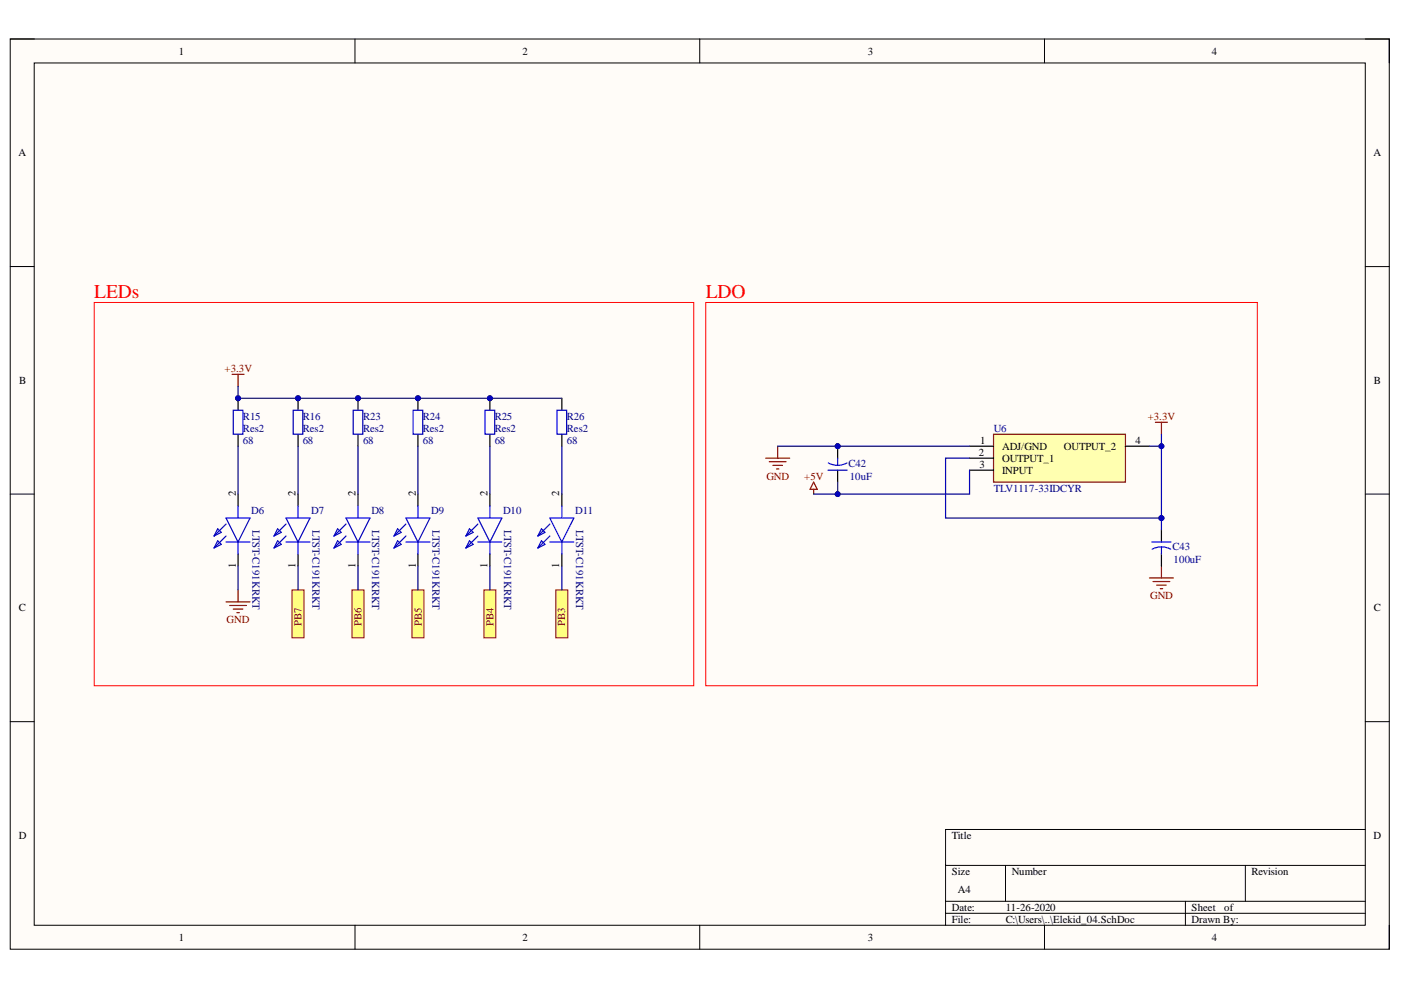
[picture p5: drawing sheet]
<svg xmlns="http://www.w3.org/2000/svg" width="297mm" height="210mm" viewBox="0 0 297 210" stroke-linecap="round" stroke-linejoin="round" font-family="sans-serif">
<defs><g id="words">
<g font-size="4.1" fill="#f00">
<text x="20" y="63.2">LEDs</text>
<text x="149.6" y="63.2">LDO</text>
</g>
<g font-size="2.3">
<text x="37.9" y="11.6">1</text>
<text x="110.8" y="11.6">2</text>
<text x="184" y="11.6">3</text>
<text x="257" y="11.6">4</text>
<text x="3.9" y="33.1">A</text>
<text x="291.2" y="33.1">A</text>
<text x="4.1" y="81.4">B</text>
<text x="291.3" y="81.4">B</text>
<text x="207.8" y="94.1">1</text>
<text x="212.5" y="95.4">ADJ/GND</text>
<text x="225.6" y="95.4">OUTPUT_2</text>
<text x="240.7" y="94.1">4</text>
<text x="207.6" y="96.6">2</text>
<text x="207.6" y="99.2">3</text>
<text x="212.5" y="97.9">OUTPUT_1</text>
<text x="212.5" y="100.4">INPUT</text>
<text x="50" y="105.3" transform="rotate(-90 50 105.3)">2</text>
<text x="62.7" y="105.3" transform="rotate(-90 62.7 105.3)">2</text>
<text x="75.4" y="105.3" transform="rotate(-90 75.4 105.3)">2</text>
<text x="88.1" y="105.3" transform="rotate(-90 88.1 105.3)">2</text>
<text x="103.4" y="105.3" transform="rotate(-90 103.4 105.3)">2</text>
<text x="118.6" y="105.3" transform="rotate(-90 118.6 105.3)">2</text>
<text x="50" y="120.4" transform="rotate(-90 50 120.4)">1</text>
<text x="62.7" y="120.4" transform="rotate(-90 62.7 120.4)">1</text>
<text x="75.4" y="120.4" transform="rotate(-90 75.4 120.4)">1</text>
<text x="88.1" y="120.4" transform="rotate(-90 88.1 120.4)">1</text>
<text x="103.4" y="120.4" transform="rotate(-90 103.4 120.4)">1</text>
<text x="118.6" y="120.4" transform="rotate(-90 118.6 120.4)">1</text>
<text x="4" y="129.6">C</text>
<text x="291.3" y="129.6">C</text>
<text x="4" y="177.8">D</text>
<text x="201.8" y="177.8">Title</text>
<text x="291.2" y="177.8">D</text>
<text x="201.8" y="185.5">Size</text>
<text x="214.5" y="185.5">Number</text>
<text x="265.3" y="185.5">Revision</text>
<text x="203.1" y="189.3">A4</text>
<text x="201.8" y="193.1">Date:</text>
<text x="201.8" y="195.7">File:</text>
<text x="213.2" y="193.1">11-26-2020</text>
<text x="213.2" y="195.7">C:\Users\..\Elekid_04.SchDoc</text>
<text x="252.6" y="193.1">Sheet</text>
<text x="252.6" y="195.7">Drawn By:</text>
<text x="259.6" y="193.1">of</text>
<text x="37.9" y="199.5">1</text>
<text x="110.8" y="199.5">2</text>
<text x="184" y="199.5">3</text>
<text x="257" y="199.5">4</text>
</g>
<g font-size="2.3" fill="#800000">
<text x="47.6" y="78.8">+3.3V</text>
<text x="243.3" y="89">+3.3V</text>
<text x="162.5" y="101.7">GND</text>
<text x="170.5" y="101.7">+5V</text>
<text x="243.8" y="127.1">GND</text>
<text x="48" y="132.1">GND</text>
<text x="63.9" y="132.7" transform="rotate(-90 63.9 132.7)">PB7</text>
<text x="76.6" y="132.7" transform="rotate(-90 76.6 132.7)">PB6</text>
<text x="89.4" y="132.7" transform="rotate(-90 89.4 132.7)">PB5</text>
<text x="104.6" y="132.7" transform="rotate(-90 104.6 132.7)">PB4</text>
<text x="119.9" y="132.7" transform="rotate(-90 119.9 132.7)">PB3</text>
</g>
<g font-size="2.3" fill="#000080">
<text x="51.5" y="89">R15</text>
<text x="64.2" y="89">R16</text>
<text x="77" y="89">R23</text>
<text x="89.7" y="89">R24</text>
<text x="104.9" y="89">R25</text>
<text x="120.2" y="89">R26</text>
<text x="51.5" y="94.1">68</text>
<text x="51.5" y="91.5">Res2</text>
<text x="64.2" y="94.1">68</text>
<text x="64.2" y="91.5">Res2</text>
<text x="77" y="94.1">68</text>
<text x="77" y="91.5">Res2</text>
<text x="89.7" y="94.1">68</text>
<text x="89.7" y="91.5">Res2</text>
<text x="104.9" y="94.1">68</text>
<text x="104.9" y="91.5">Res2</text>
<text x="120.2" y="94.1">68</text>
<text x="120.2" y="91.5">Res2</text>
<text x="210.7" y="91.5">U6</text>
<text x="179.9" y="98.9">C42</text>
<text x="180.2" y="101.7">10uF</text>
<text x="210.7" y="104.3">TLV1117-33IDCYR</text>
<text x="53.3" y="109.1">D6</text>
<text x="53.5" y="112.4" transform="rotate(90 53.5 112.4)">LTST-C191KRKT</text>
<text x="66" y="109.1">D7</text>
<text x="66.2" y="112.4" transform="rotate(90 66.2 112.4)">LTST-C191KRKT</text>
<text x="78.7" y="109.1">D8</text>
<text x="78.9" y="112.4" transform="rotate(90 78.9 112.4)">LTST-C191KRKT</text>
<text x="91.4" y="109.1">D9</text>
<text x="91.7" y="112.4" transform="rotate(90 91.7 112.4)">LTST-C191KRKT</text>
<text x="106.7" y="109.1">D10</text>
<text x="106.9" y="112.4" transform="rotate(90 106.9 112.4)">LTST-C191KRKT</text>
<text x="122" y="109.1">D11</text>
<text x="122.1" y="112.4" transform="rotate(90 122.1 112.4)">LTST-C191KRKT</text>
<text x="248.6" y="116.7">C43</text>
<text x="248.8" y="119.5">100uF</text>
</g>
</g></defs>
<path d="M2.2 8.3h292.4v193h-292.4z" fill-rule="evenodd" fill="#fffcf8"/>
<path d="M2.2 8.3h292.4v193h-292.4z" fill="none" stroke="#000" stroke-width=".21"/>
<path d="M7.3 13.4h282.2v182.8h-282.2z" fill-rule="evenodd" fill="#fffcf8"/>
<g fill="none" stroke="#000" stroke-width=".21">
<path d="M2.2 8.3h5.1M7.3 13.4h282.2v182.8h-282.2zM75.3 8.3v5M148.4 8.3v5M221.5 8.3v5.1M289.5 8.3h5.1v5.1M2.2 56.5h5.1M289.5 56.5h5.1M2.2 104.8h5.1M289.5 104.8h5.1M2.2 153h5.1M289.5 153h5.1"/>
<path d="M289.5 175.9h-89v20.3M75.3 196.2v5.1M148.4 196.2v5.1M200.5 183.5h89M200.5 191.1h89M200.5 193.6h89M213.2 183.5v7.6M221.5 196.2v5.1M251.3 191.1v5.1M264 183.5v7.6M294.6 196.2v5.1"/>
</g>
<path d="M210.6 92.1h28v10.1h-28z" fill-rule="evenodd" fill="#ffffb0"/>
<g fill="none" stroke="#800000" stroke-width=".25">
<path d="M49.2 79.4h2.5M50.5 79.4v2.5M162.3 97.1h5.1M163.1 97.9h3.6M163.9 98.7h2M164.6 99.4h.5M164.9 94.6v2.5M210.6 92.1h28v10.1h-28zM245 89.5h2.5M246.2 89.5v2.6M246.2 120v2.5M243.7 122.5h5.1"/>
<path d="M244.5 123.3h3.5M245.2 124.1h2.1M246 124.8h.5"/>
</g>
<path d="M205.6 94.6h5M205.6 97.1h5M205.6 99.7h5M238.6 94.6h5.1M246.2 112.4v2.5M246.2 117.5v2.5" fill="none" stroke="#000" stroke-width=".25"/>
<path d="M244.2 114.9h4.1M246.2 115.9l1.3 .2 .7 .3M246.2 115.9l-1.2 .2-.7 .3M246.2 115.9v1.6" fill="none" stroke="#00f" stroke-width=".25"/>
<circle cx="177.6" cy="94.6" r=".51" fill="#000080"/>
<circle cx="177.6" cy="94.6" r=".51" fill="none" stroke="#000080" stroke-width=".21"/>
<path d="M177.6 94.6v2.5M177.6 99.7v2.5" fill="none" stroke="#000" stroke-width=".25"/>
<circle cx="177.6" cy="94.6" r=".51" fill="#000080"/>
<circle cx="177.6" cy="94.6" r=".51" fill="none" stroke="#000080" stroke-width=".21"/>
<path d="M175.6 99.7h4M175.6 98.2l.8 .3 1.2 .2M177.6 97.1v1.6M179.6 98.2l-.8 .3-1.2 .2" fill="none" stroke="#00f" stroke-width=".25"/>
<path d="M172.5 102.2l.8 1.5h-1.6zM172.5 103.7v1.1M47.9 127.6h5.1M48.7 128.4h3.6M49.5 129.1h2M50.2 129.9h.5M50.5 125.1v2.5" fill="none" stroke="#800000" stroke-width=".25"/>
<path d="M117.8 125.1h2.6v10.1h-2.6z" fill-rule="evenodd" fill="#ffff80"/>
<path d="M117.8 125.1h2.6v10.1h-2.6z" fill="none" stroke="#800000" stroke-width=".21"/>
<path d="M102.6 125.1h2.5v10.1h-2.5z" fill-rule="evenodd" fill="#ffff80"/>
<path d="M102.6 125.1h2.5v10.1h-2.5z" fill="none" stroke="#800000" stroke-width=".21"/>
<path d="M87.3 125.1h2.6v10.1h-2.6z" fill-rule="evenodd" fill="#ffff80"/>
<path d="M87.3 125.1h2.6v10.1h-2.6z" fill="none" stroke="#800000" stroke-width=".21"/>
<path d="M74.6 125.1h2.6v10.1h-2.6z" fill-rule="evenodd" fill="#ffff80"/>
<path d="M74.6 125.1h2.6v10.1h-2.6z" fill="none" stroke="#800000" stroke-width=".21"/>
<path d="M61.9 125.1h2.6v10.1h-2.6z" fill-rule="evenodd" fill="#ffff80"/>
<path d="M61.9 125.1h2.6v10.1h-2.6z" fill="none" stroke="#800000" stroke-width=".21"/>
<path d="M20 64.1h127.1v81.3h-127.1zM149.6 64.1h117v81.3h-117z" fill="none" stroke="#f00" stroke-width=".21"/>
<path d="M50.5 104.8v2.5M50.5 117.5v2.5M63.2 104.8v2.5M63.2 117.5v2.5M75.9 104.8v2.5M75.9 117.5v2.5M88.6 104.8v2.5M88.6 117.5v2.5M103.9 104.8v2.5M103.9 117.5v2.5M119.1 104.8v2.5M119.1 117.5v2.5" fill="none" stroke="#000" stroke-width=".25"/>
<g fill="none" stroke="#00f" stroke-width=".25">
<path d="M46.2 114.7l.7 .7-1.5 .8zM46.2 112.1l.7 .8-1.5 .8zM47.9 109.8h5.1l-2.5 5.1zM47.9 114.9h5.1M47.9 113.7l-2.5 2.5M47.9 111.1l-2.5 2.6M50.5 107.3v2.5M50.5 114.9v2.6M58.9 114.7l.7 .7-1.5 .8zM58.9 112.1l.7 .8-1.5 .8zM60.6 109.8h5.1l-2.5 5.1zM60.6 114.9h5.1"/>
<path d="M60.6 113.7l-2.5 2.5M60.6 111.1l-2.5 2.6M63.2 107.3v2.5M63.2 114.9v2.6M71.6 114.7l.7 .7-1.5 .8zM71.6 112.1l.7 .8-1.5 .8zM73.4 109.8h5l-2.5 5.1zM73.4 114.9h5M73.4 113.7l-2.6 2.5M73.4 111.1l-2.6 2.6M75.9 107.3v2.5M75.9 114.9v2.6"/>
<path d="M84.3 114.7l.8 .7-1.6 .8zM84.3 112.1l.8 .8-1.6 .8zM86.1 109.8h5.1l-2.6 5.1zM86.1 114.9h5.1M86.1 113.7l-2.6 2.5M86.1 111.1l-2.6 2.6M88.6 107.3v2.5M88.6 114.9v2.6M99.5 114.7l.8 .7-1.5 .8zM99.5 112.1l.8 .8-1.5 .8zM101.3 109.8h5.1l-2.5 5.1zM101.3 114.9h5.1"/>
<path d="M101.3 113.7l-2.5 2.5M101.3 111.1l-2.5 2.6M103.9 107.3v2.5M103.9 114.9v2.6M114.8 114.7l.8 .7-1.6 .8zM114.8 112.1l.8 .8-1.6 .8zM116.6 109.8h5.1l-2.6 5.1zM116.6 114.9h5.1M116.6 113.7l-2.6 2.5M116.6 111.1l-2.6 2.6M119.1 107.3v2.5M119.1 114.9v2.6"/>
</g>
<circle cx="50.5" cy="84.4" r=".51" fill="#000080"/>
<circle cx="50.5" cy="84.4" r=".51" fill="none" stroke="#000080" stroke-width=".21"/>
<path d="M50.5 84.4v2.6" fill="none" stroke="#000" stroke-width=".25"/>
<circle cx="50.5" cy="84.4" r=".51" fill="#000080"/>
<circle cx="50.5" cy="84.4" r=".51" fill="none" stroke="#000080" stroke-width=".21"/>
<path d="M50.5 92.1v2.5" fill="none" stroke="#000" stroke-width=".25"/>
<path d="M49.5 87h2v5.1h-2z" fill="none" stroke="#00f" stroke-width=".25"/>
<circle cx="63.2" cy="84.4" r=".51" fill="#000080"/>
<circle cx="63.2" cy="84.4" r=".51" fill="none" stroke="#000080" stroke-width=".21"/>
<path d="M63.2 84.4v2.6" fill="none" stroke="#000" stroke-width=".25"/>
<circle cx="63.2" cy="84.4" r=".51" fill="#000080"/>
<circle cx="63.2" cy="84.4" r=".51" fill="none" stroke="#000080" stroke-width=".21"/>
<path d="M63.2 92.1v2.5" fill="none" stroke="#000" stroke-width=".25"/>
<path d="M62.2 87h2v5.1h-2z" fill="none" stroke="#00f" stroke-width=".25"/>
<circle cx="75.9" cy="84.4" r=".51" fill="#000080"/>
<circle cx="75.9" cy="84.4" r=".51" fill="none" stroke="#000080" stroke-width=".21"/>
<path d="M75.9 84.4v2.6" fill="none" stroke="#000" stroke-width=".25"/>
<circle cx="75.9" cy="84.4" r=".51" fill="#000080"/>
<circle cx="75.9" cy="84.4" r=".51" fill="none" stroke="#000080" stroke-width=".21"/>
<path d="M75.9 92.1v2.5" fill="none" stroke="#000" stroke-width=".25"/>
<path d="M74.9 87h2v5.1h-2z" fill="none" stroke="#00f" stroke-width=".25"/>
<circle cx="88.6" cy="84.4" r=".51" fill="#000080"/>
<circle cx="88.6" cy="84.4" r=".51" fill="none" stroke="#000080" stroke-width=".21"/>
<path d="M88.6 84.4v2.6" fill="none" stroke="#000" stroke-width=".25"/>
<circle cx="88.6" cy="84.4" r=".51" fill="#000080"/>
<circle cx="88.6" cy="84.4" r=".51" fill="none" stroke="#000080" stroke-width=".21"/>
<path d="M88.6 92.1v2.5" fill="none" stroke="#000" stroke-width=".25"/>
<path d="M87.6 87h2v5.1h-2z" fill="none" stroke="#00f" stroke-width=".25"/>
<circle cx="103.9" cy="84.4" r=".51" fill="#000080"/>
<circle cx="103.9" cy="84.4" r=".51" fill="none" stroke="#000080" stroke-width=".21"/>
<path d="M103.9 84.4v2.6" fill="none" stroke="#000" stroke-width=".25"/>
<circle cx="103.9" cy="84.4" r=".51" fill="#000080"/>
<circle cx="103.9" cy="84.4" r=".51" fill="none" stroke="#000080" stroke-width=".21"/>
<path d="M103.9 92.1v2.5M119.1 84.4v2.6M119.1 92.1v2.5" fill="none" stroke="#000" stroke-width=".25"/>
<path d="M102.9 87h2v5.1h-2zM118.1 87h2v5.1h-2z" fill="none" stroke="#00f" stroke-width=".25"/>
<path d="M246.2 109.8v2.6" fill="none" stroke="#000080" stroke-width=".25"/>
<circle cx="246.2" cy="109.8" r=".51" fill="#000080"/>
<circle cx="246.2" cy="109.8" r=".51" fill="none" stroke="#000080" stroke-width=".21"/>
<path d="M164.9 94.6h40.7" fill="none" stroke="#000080" stroke-width=".25"/>
<circle cx="177.6" cy="94.6" r=".51" fill="#000080"/>
<circle cx="177.6" cy="94.6" r=".51" fill="none" stroke="#000080" stroke-width=".21"/>
<path d="M172.5 104.8h5.1" fill="none" stroke="#000080" stroke-width=".25"/>
<circle cx="177.6" cy="104.8" r=".51" fill="#000080"/>
<circle cx="177.6" cy="104.8" r=".51" fill="none" stroke="#000080" stroke-width=".21"/>
<path d="M205.6 99.7v5.1h-28v-2.6" fill="none" stroke="#000080" stroke-width=".25"/>
<circle cx="177.6" cy="104.8" r=".51" fill="#000080"/>
<circle cx="177.6" cy="104.8" r=".51" fill="none" stroke="#000080" stroke-width=".21"/>
<path d="M205.6 97.1h-5.1v12.7h45.7" fill="none" stroke="#000080" stroke-width=".25"/>
<circle cx="246.2" cy="109.8" r=".51" fill="#000080"/>
<circle cx="246.2" cy="109.8" r=".51" fill="none" stroke="#000080" stroke-width=".21"/>
<path d="M243.7 94.6h2.5v15.2" fill="none" stroke="#000080" stroke-width=".25"/>
<circle cx="246.2" cy="94.6" r=".51" fill="#000080"/>
<circle cx="246.2" cy="94.6" r=".51" fill="none" stroke="#000080" stroke-width=".21"/>
<circle cx="246.2" cy="109.8" r=".51" fill="#000080"/>
<circle cx="246.2" cy="109.8" r=".51" fill="none" stroke="#000080" stroke-width=".21"/>
<path d="M246.2 92.1v2.5M50.5 120v5.1M63.2 120v5.1M75.9 120v5.1M88.6 120v5.1M103.9 120v5.1M119.1 120v5.1" fill="none" stroke="#000080" stroke-width=".25"/>
<circle cx="246.2" cy="94.6" r=".51" fill="#000080"/>
<circle cx="246.2" cy="94.6" r=".51" fill="none" stroke="#000080" stroke-width=".21"/>
<path d="M50.5 81.9v2.5h68.6" fill="none" stroke="#000080" stroke-width=".25"/>
<circle cx="103.9" cy="84.4" r=".51" fill="#000080"/>
<circle cx="103.9" cy="84.4" r=".51" fill="none" stroke="#000080" stroke-width=".21"/>
<circle cx="88.6" cy="84.4" r=".51" fill="#000080"/>
<circle cx="88.6" cy="84.4" r=".51" fill="none" stroke="#000080" stroke-width=".21"/>
<circle cx="75.9" cy="84.4" r=".51" fill="#000080"/>
<circle cx="75.9" cy="84.4" r=".51" fill="none" stroke="#000080" stroke-width=".21"/>
<circle cx="63.2" cy="84.4" r=".51" fill="#000080"/>
<circle cx="63.2" cy="84.4" r=".51" fill="none" stroke="#000080" stroke-width=".21"/>
<circle cx="50.5" cy="84.4" r=".51" fill="#000080"/>
<circle cx="50.5" cy="84.4" r=".51" fill="none" stroke="#000080" stroke-width=".21"/>
<path d="M50.5 94.6v10.2M63.2 94.6v10.2M75.9 94.6v10.2M88.6 94.6v10.2M103.9 94.6v10.2M119.1 94.6v10.2" fill="none" stroke="#000080" stroke-width=".25"/>
<use href="#words"/>
</svg>
